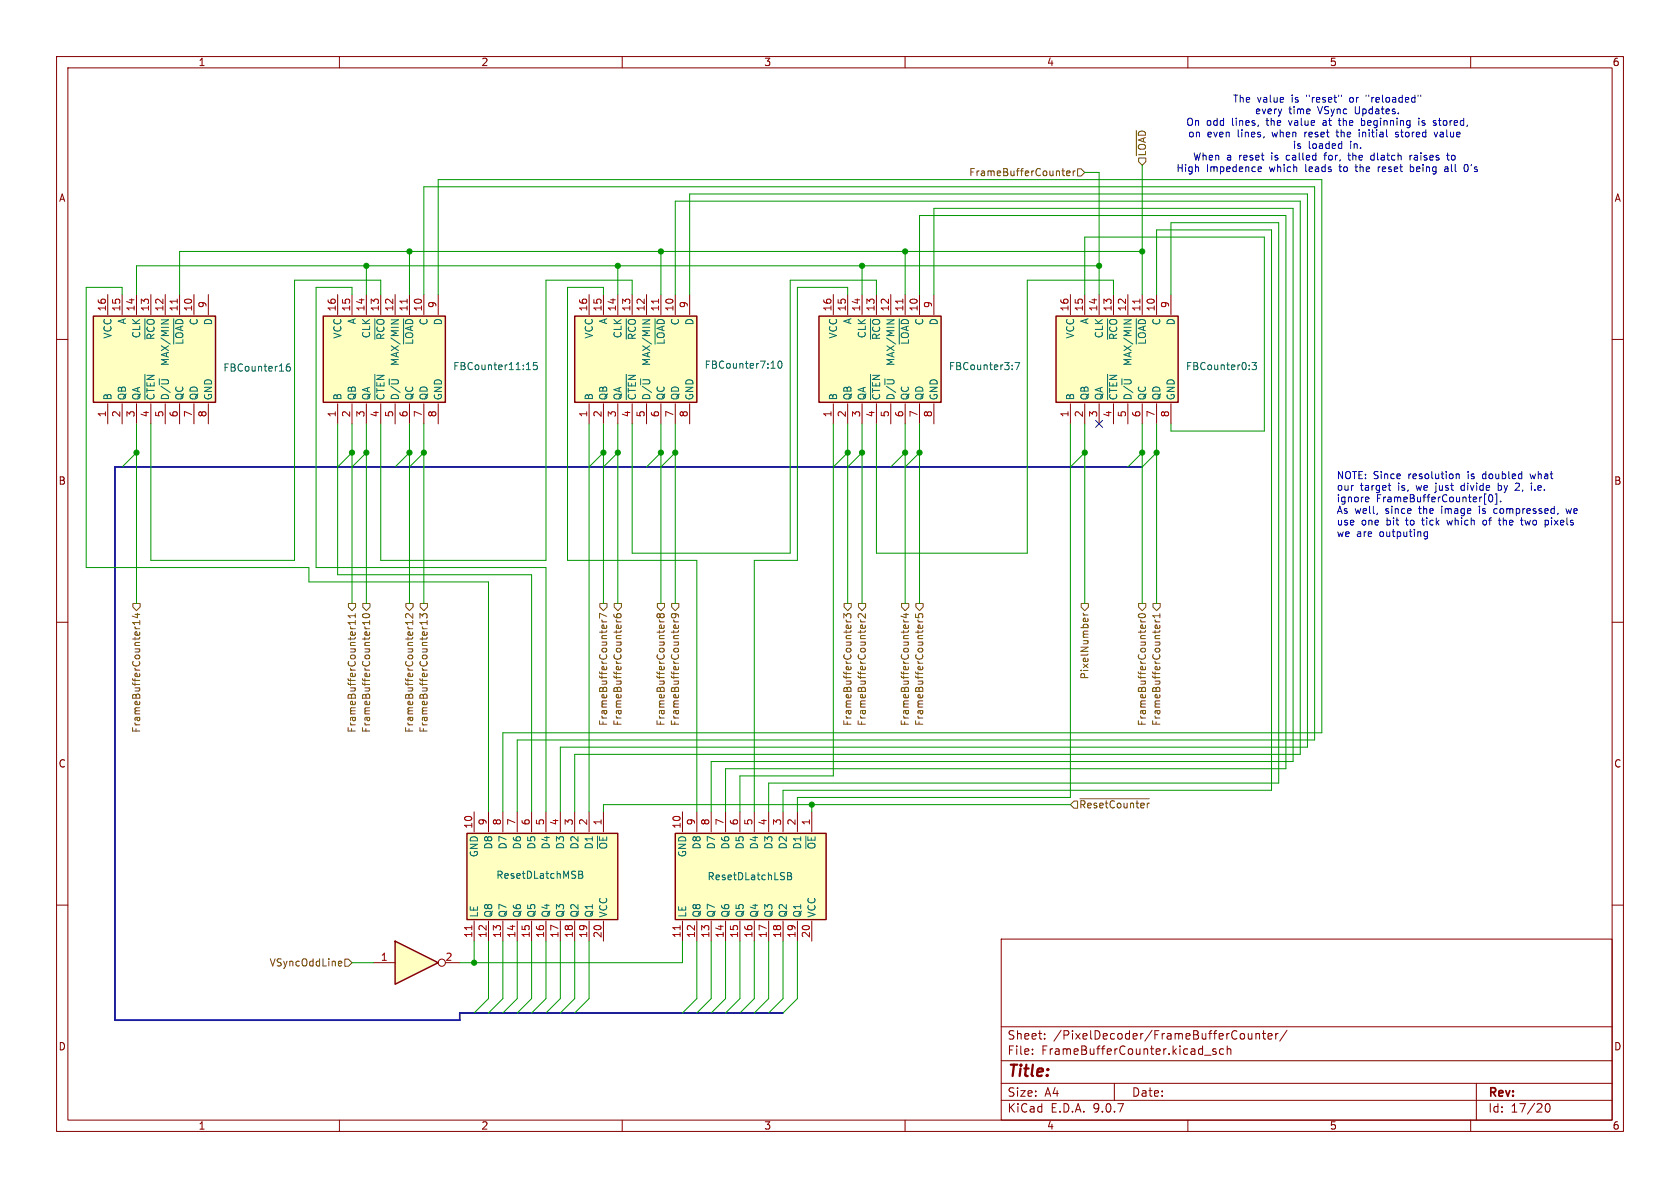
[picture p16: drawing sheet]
<svg xmlns="http://www.w3.org/2000/svg" width="297mm" height="210mm" viewBox="0 0 297 210" stroke-linecap="round" stroke-linejoin="round" font-family="sans-serif">
<defs><g id="words">
<text font-size="2.8" fill="#840000" x="178" y="190.9">Title:</text>
<g font-size="2.1" fill="#840000">
<text x="178" y="184">Sheet:</text>
<text x="186.2" y="184">/PixelDecoder/FrameBufferCounter/</text>
<text x="178" y="186.7">File:</text>
<text x="184.1" y="186.7">FrameBufferCounter.kicad_sch</text>
<text x="178" y="196.9">KiCad</text>
<text x="178" y="194.1">Size:</text>
<text x="184.7" y="194.1">A4</text>
<text x="185.7" y="196.9">E.D.A.</text>
<text x="193.3" y="196.9">9.0.7</text>
<text x="200" y="194.1">Date:</text>
<text x="263" y="194.3">Rev:</text>
<text x="263" y="196.9">Id:</text>
<text x="267.1" y="196.9">17/20</text>
</g>
<g font-size="1.8" fill="#840000">
<text x="35" y="11.9">1</text>
<text x="85" y="11.9">2</text>
<text x="135" y="11.9">3</text>
<text x="185" y="11.9">4</text>
<text x="235" y="11.9">5</text>
<text x="285" y="11.9">6</text>
<text x="10.3" y="35.9">A</text>
<text x="285.3" y="35.9">A</text>
<text x="10.3" y="85.9">B</text>
<text x="285.3" y="85.9">B</text>
<text x="10.3" y="135.9">C</text>
<text x="285.3" y="135.9">C</text>
<text x="10.3" y="185.9">D</text>
<text x="285.3" y="185.9">D</text>
<text x="35" y="199.9">1</text>
<text x="85" y="199.9">2</text>
<text x="135" y="199.9">3</text>
<text x="185" y="199.9">4</text>
<text x="235" y="199.9">5</text>
<text x="285" y="199.9">6</text>
</g>
<g font-size="1.8" fill="#0000c2">
<text x="209.6" y="22.4">On</text>
<text x="213.3" y="22.4">odd</text>
<text x="217.9" y="18.4">The</text>
<text x="217.9" y="22.4">lines,</text>
<text x="221.8" y="20.4">every</text>
<text x="222.2" y="18.4">value</text>
<text x="224.2" y="22.4">the</text>
<text x="227.8" y="20.4">time</text>
<text x="228.3" y="22.4">value</text>
<text x="228.4" y="18.4">is</text>
<text x="231.2" y="18.4">&quot;reset&quot;</text>
<text x="233.1" y="20.4">VSync</text>
<text x="234.5" y="22.4">at</text>
<text x="237.6" y="22.4">the</text>
<text x="239.1" y="18.4">or</text>
<text x="239.8" y="20.4">Updates.</text>
<text x="241.7" y="22.4">beginning</text>
<text x="242.2" y="18.4">&quot;reloaded&quot;</text>
<text x="252.1" y="22.4">is</text>
<text x="254.9" y="22.4">stored,</text>
<text x="210" y="24.5">on</text>
<text x="210.8" y="28.6">When</text>
<text x="213.4" y="24.5">even</text>
<text x="216.8" y="28.6">a</text>
<text x="218.9" y="24.5">lines,</text>
<text x="219.2" y="28.6">reset</text>
<text x="225" y="28.6">is</text>
<text x="225.2" y="24.5">when</text>
<text x="227.8" y="28.6">called</text>
<text x="228.5" y="26.5">is</text>
<text x="231.1" y="24.5">reset</text>
<text x="231.3" y="26.5">loaded</text>
<text x="234.8" y="28.6">for,</text>
<text x="237" y="24.5">the</text>
<text x="238.8" y="26.5">in.</text>
<text x="239.3" y="28.6">the</text>
<text x="241.1" y="24.5">initial</text>
<text x="243.4" y="28.6">dlatch</text>
<text x="247.8" y="24.5">stored</text>
<text x="250.5" y="28.6">raises</text>
<text x="254.9" y="24.5">value</text>
<text x="257.3" y="28.6">to</text>
<text x="207.9" y="30.6">High</text>
<text x="213.3" y="30.6">Impedence</text>
<text x="224.5" y="30.6">which</text>
<text x="231" y="30.6">leads</text>
<text x="237.3" y="30.6">to</text>
<text x="240.3" y="30.6">the</text>
<text x="244.5" y="30.6">reset</text>
<text x="250.3" y="30.6">being</text>
<text x="256.7" y="30.6">all</text>
<text x="260.3" y="30.6">0's</text>
<text x="236.2" y="84.9">NOTE: Since</text>
<text x="236.2" y="87">our</text>
<text x="236.2" y="89">ignore</text>
<text x="240.5" y="87">target</text>
<text x="243.3" y="89">FrameBufferCounter[0].</text>
<text x="247.3" y="87">is,</text>
<text x="249.1" y="84.9">resolution</text>
<text x="250.7" y="87">we</text>
<text x="254.3" y="87">just</text>
<text x="258.9" y="87">divide</text>
<text x="259.7" y="84.9">is</text>
<text x="262.6" y="84.9">doubled</text>
<text x="265.7" y="87">by</text>
<text x="269" y="87">2,</text>
<text x="271.2" y="84.9">what</text>
<text x="272" y="87">i.e.</text>
<text x="236.2" y="91">As well,</text>
<text x="236.2" y="93.1">use</text>
<text x="236.2" y="95.1">we</text>
<text x="239.8" y="95.1">are</text>
<text x="240.7" y="93.1">one</text>
<text x="244" y="95.1">outputing</text>
<text x="245" y="91">since</text>
<text x="245.2" y="93.1">bit</text>
<text x="248.9" y="93.1">to</text>
<text x="251.2" y="91">the</text>
<text x="251.9" y="93.1">tick</text>
<text x="255.3" y="91">image</text>
<text x="256.5" y="93.1">which</text>
<text x="262.2" y="91">is</text>
<text x="263" y="93.1">of</text>
<text x="265" y="91">compressed,</text>
<text x="266.1" y="93.1">the</text>
<text x="270.2" y="93.1">two</text>
<text x="274.6" y="93.1">pixels</text>
<text x="278" y="91">we</text>
</g>
<g font-size="1.8" fill="#725600">
<text x="202.8" y="27.7" transform="rotate(-90 202.8 27.7)">~{LOAD}</text>
<text x="171.2" y="31.3">FrameBufferCounter</text>
<text x="192.6" y="120.2" transform="rotate(-90 192.6 120.2)">PixelNumber</text>
<text x="25" y="129.6" transform="rotate(-90 25 129.6)">FrameBufferCounter14</text>
<text x="63.1" y="129.6" transform="rotate(-90 63.1 129.6)">FrameBufferCounter11</text>
<text x="65.6" y="129.6" transform="rotate(-90 65.6 129.6)">FrameBufferCounter10</text>
<text x="73.3" y="129.6" transform="rotate(-90 73.3 129.6)">FrameBufferCounter12</text>
<text x="75.8" y="129.6" transform="rotate(-90 75.8 129.6)">FrameBufferCounter13</text>
<text x="107.5" y="128.4" transform="rotate(-90 107.5 128.4)">FrameBufferCounter7</text>
<text x="110.1" y="128.4" transform="rotate(-90 110.1 128.4)">FrameBufferCounter6</text>
<text x="117.7" y="128.4" transform="rotate(-90 117.7 128.4)">FrameBufferCounter8</text>
<text x="120.2" y="128.4" transform="rotate(-90 120.2 128.4)">FrameBufferCounter9</text>
<text x="150.7" y="128.4" transform="rotate(-90 150.7 128.4)">FrameBufferCounter3</text>
<text x="153.3" y="128.4" transform="rotate(-90 153.3 128.4)">FrameBufferCounter2</text>
<text x="160.9" y="128.4" transform="rotate(-90 160.9 128.4)">FrameBufferCounter4</text>
<text x="163.4" y="128.4" transform="rotate(-90 163.4 128.4)">FrameBufferCounter5</text>
<text x="202.8" y="128.4" transform="rotate(-90 202.8 128.4)">FrameBufferCounter0</text>
<text x="205.3" y="128.4" transform="rotate(-90 205.3 128.4)">FrameBufferCounter1</text>
<text x="190.7" y="143.1">~{ResetCounter}</text>
<text x="47.6" y="171">VSyncOddLine</text>
</g>
<g font-size="1.8" fill="#a90000">
<text x="18.8" y="55.2" transform="rotate(-90 18.8 55.2)">16</text>
<text x="21.3" y="55.2" transform="rotate(-90 21.3 55.2)">15</text>
<text x="23.9" y="55.2" transform="rotate(-90 23.9 55.2)">14</text>
<text x="26.4" y="55.2" transform="rotate(-90 26.4 55.2)">13</text>
<text x="29" y="55.2" transform="rotate(-90 29 55.2)">12</text>
<text x="31.5" y="55.2" transform="rotate(-90 31.5 55.2)">11</text>
<text x="34" y="55.2" transform="rotate(-90 34 55.2)">10</text>
<text x="36.6" y="54.6" transform="rotate(-90 36.6 54.6)">9</text>
<text x="59.4" y="55.2" transform="rotate(-90 59.4 55.2)">16</text>
<text x="62" y="55.2" transform="rotate(-90 62 55.2)">15</text>
<text x="64.5" y="55.2" transform="rotate(-90 64.5 55.2)">14</text>
<text x="67.1" y="55.2" transform="rotate(-90 67.1 55.2)">13</text>
<text x="69.6" y="55.2" transform="rotate(-90 69.6 55.2)">12</text>
<text x="72.1" y="55.2" transform="rotate(-90 72.1 55.2)">11</text>
<text x="74.7" y="55.2" transform="rotate(-90 74.7 55.2)">10</text>
<text x="77.2" y="54.6" transform="rotate(-90 77.2 54.6)">9</text>
<text x="103.9" y="55.2" transform="rotate(-90 103.9 55.2)">16</text>
<text x="106.4" y="55.2" transform="rotate(-90 106.4 55.2)">15</text>
<text x="109" y="55.2" transform="rotate(-90 109 55.2)">14</text>
<text x="111.5" y="55.2" transform="rotate(-90 111.5 55.2)">13</text>
<text x="114" y="55.2" transform="rotate(-90 114 55.2)">12</text>
<text x="116.6" y="55.2" transform="rotate(-90 116.6 55.2)">11</text>
<text x="119.1" y="55.2" transform="rotate(-90 119.1 55.2)">10</text>
<text x="121.7" y="54.6" transform="rotate(-90 121.7 54.6)">9</text>
<text x="147.1" y="55.2" transform="rotate(-90 147.1 55.2)">16</text>
<text x="149.6" y="55.2" transform="rotate(-90 149.6 55.2)">15</text>
<text x="152.1" y="55.2" transform="rotate(-90 152.1 55.2)">14</text>
<text x="154.7" y="55.2" transform="rotate(-90 154.7 55.2)">13</text>
<text x="157.2" y="55.2" transform="rotate(-90 157.2 55.2)">12</text>
<text x="159.8" y="55.2" transform="rotate(-90 159.8 55.2)">11</text>
<text x="162.3" y="55.2" transform="rotate(-90 162.3 55.2)">10</text>
<text x="164.8" y="54.6" transform="rotate(-90 164.8 54.6)">9</text>
<text x="189" y="55.2" transform="rotate(-90 189 55.2)">16</text>
<text x="191.5" y="55.2" transform="rotate(-90 191.5 55.2)">15</text>
<text x="194.1" y="55.2" transform="rotate(-90 194.1 55.2)">14</text>
<text x="196.6" y="55.2" transform="rotate(-90 196.6 55.2)">13</text>
<text x="199.1" y="55.2" transform="rotate(-90 199.1 55.2)">12</text>
<text x="201.7" y="55.2" transform="rotate(-90 201.7 55.2)">11</text>
<text x="204.2" y="55.2" transform="rotate(-90 204.2 55.2)">10</text>
<text x="206.8" y="54.6" transform="rotate(-90 206.8 54.6)">9</text>
<text x="18.8" y="73.9" transform="rotate(-90 18.8 73.9)">1</text>
<text x="21.3" y="73.9" transform="rotate(-90 21.3 73.9)">2</text>
<text x="23.9" y="73.9" transform="rotate(-90 23.9 73.9)">3</text>
<text x="26.4" y="73.9" transform="rotate(-90 26.4 73.9)">4</text>
<text x="29" y="73.9" transform="rotate(-90 29 73.9)">5</text>
<text x="31.5" y="73.9" transform="rotate(-90 31.5 73.9)">6</text>
<text x="34" y="73.9" transform="rotate(-90 34 73.9)">7</text>
<text x="36.6" y="73.9" transform="rotate(-90 36.6 73.9)">8</text>
<text x="59.4" y="73.9" transform="rotate(-90 59.4 73.9)">1</text>
<text x="62" y="73.9" transform="rotate(-90 62 73.9)">2</text>
<text x="64.5" y="73.9" transform="rotate(-90 64.5 73.9)">3</text>
<text x="67.1" y="73.9" transform="rotate(-90 67.1 73.9)">4</text>
<text x="69.6" y="73.9" transform="rotate(-90 69.6 73.9)">5</text>
<text x="72.1" y="73.9" transform="rotate(-90 72.1 73.9)">6</text>
<text x="74.7" y="73.9" transform="rotate(-90 74.7 73.9)">7</text>
<text x="77.2" y="73.9" transform="rotate(-90 77.2 73.9)">8</text>
<text x="103.9" y="73.9" transform="rotate(-90 103.9 73.9)">1</text>
<text x="106.4" y="73.9" transform="rotate(-90 106.4 73.9)">2</text>
<text x="109" y="73.9" transform="rotate(-90 109 73.9)">3</text>
<text x="111.5" y="73.9" transform="rotate(-90 111.5 73.9)">4</text>
<text x="114" y="73.9" transform="rotate(-90 114 73.9)">5</text>
<text x="116.6" y="73.9" transform="rotate(-90 116.6 73.9)">6</text>
<text x="119.1" y="73.9" transform="rotate(-90 119.1 73.9)">7</text>
<text x="121.7" y="73.9" transform="rotate(-90 121.7 73.9)">8</text>
<text x="147.1" y="73.9" transform="rotate(-90 147.1 73.9)">1</text>
<text x="149.6" y="73.9" transform="rotate(-90 149.6 73.9)">2</text>
<text x="152.1" y="73.9" transform="rotate(-90 152.1 73.9)">3</text>
<text x="154.7" y="73.9" transform="rotate(-90 154.7 73.9)">4</text>
<text x="157.2" y="73.9" transform="rotate(-90 157.2 73.9)">5</text>
<text x="159.8" y="73.9" transform="rotate(-90 159.8 73.9)">6</text>
<text x="162.3" y="73.9" transform="rotate(-90 162.3 73.9)">7</text>
<text x="164.8" y="73.9" transform="rotate(-90 164.8 73.9)">8</text>
<text x="189" y="73.9" transform="rotate(-90 189 73.9)">1</text>
<text x="191.5" y="73.9" transform="rotate(-90 191.5 73.9)">2</text>
<text x="194.1" y="73.9" transform="rotate(-90 194.1 73.9)">3</text>
<text x="196.6" y="73.9" transform="rotate(-90 196.6 73.9)">4</text>
<text x="199.1" y="73.9" transform="rotate(-90 199.1 73.9)">5</text>
<text x="201.7" y="73.9" transform="rotate(-90 201.7 73.9)">6</text>
<text x="204.2" y="73.9" transform="rotate(-90 204.2 73.9)">7</text>
<text x="206.8" y="73.9" transform="rotate(-90 206.8 73.9)">8</text>
<text x="83.6" y="146.6" transform="rotate(-90 83.6 146.6)">10</text>
<text x="86.1" y="146" transform="rotate(-90 86.1 146)">9</text>
<text x="88.6" y="146" transform="rotate(-90 88.6 146)">8</text>
<text x="91.2" y="146" transform="rotate(-90 91.2 146)">7</text>
<text x="93.7" y="146" transform="rotate(-90 93.7 146)">6</text>
<text x="96.3" y="146" transform="rotate(-90 96.3 146)">5</text>
<text x="98.8" y="146" transform="rotate(-90 98.8 146)">4</text>
<text x="101.3" y="146" transform="rotate(-90 101.3 146)">3</text>
<text x="103.9" y="146" transform="rotate(-90 103.9 146)">2</text>
<text x="106.4" y="146" transform="rotate(-90 106.4 146)">1</text>
<text x="120.4" y="146.6" transform="rotate(-90 120.4 146.6)">10</text>
<text x="122.9" y="146" transform="rotate(-90 122.9 146)">9</text>
<text x="125.5" y="146" transform="rotate(-90 125.5 146)">8</text>
<text x="128" y="146" transform="rotate(-90 128 146)">7</text>
<text x="130.6" y="146" transform="rotate(-90 130.6 146)">6</text>
<text x="133.1" y="146" transform="rotate(-90 133.1 146)">5</text>
<text x="135.6" y="146" transform="rotate(-90 135.6 146)">4</text>
<text x="138.2" y="146" transform="rotate(-90 138.2 146)">3</text>
<text x="140.7" y="146" transform="rotate(-90 140.7 146)">2</text>
<text x="143.3" y="146" transform="rotate(-90 143.3 146)">1</text>
<text x="83.6" y="165.9" transform="rotate(-90 83.6 165.9)">11</text>
<text x="86.1" y="165.9" transform="rotate(-90 86.1 165.9)">12</text>
<text x="88.6" y="165.9" transform="rotate(-90 88.6 165.9)">13</text>
<text x="91.2" y="165.9" transform="rotate(-90 91.2 165.9)">14</text>
<text x="93.7" y="165.9" transform="rotate(-90 93.7 165.9)">15</text>
<text x="96.3" y="165.9" transform="rotate(-90 96.3 165.9)">16</text>
<text x="98.8" y="165.9" transform="rotate(-90 98.8 165.9)">17</text>
<text x="101.3" y="165.9" transform="rotate(-90 101.3 165.9)">18</text>
<text x="103.9" y="165.9" transform="rotate(-90 103.9 165.9)">19</text>
<text x="106.4" y="165.9" transform="rotate(-90 106.4 165.9)">20</text>
<text x="120.4" y="165.9" transform="rotate(-90 120.4 165.9)">11</text>
<text x="122.9" y="165.9" transform="rotate(-90 122.9 165.9)">12</text>
<text x="125.5" y="165.9" transform="rotate(-90 125.5 165.9)">13</text>
<text x="128" y="165.9" transform="rotate(-90 128 165.9)">14</text>
<text x="130.6" y="165.9" transform="rotate(-90 130.6 165.9)">15</text>
<text x="133.1" y="165.9" transform="rotate(-90 133.1 165.9)">16</text>
<text x="135.6" y="165.9" transform="rotate(-90 135.6 165.9)">17</text>
<text x="138.2" y="165.9" transform="rotate(-90 138.2 165.9)">18</text>
<text x="140.7" y="165.9" transform="rotate(-90 140.7 165.9)">19</text>
<text x="143.3" y="165.9" transform="rotate(-90 143.3 165.9)">20</text>
<text x="67.2" y="169.9">1</text>
<text x="78.7" y="169.9">2</text>
</g>
<g font-size="1.8" fill="#006464">
<text x="19.9" y="60" transform="rotate(-90 19.9 60)">VCC</text>
<text x="22.5" y="57.4" transform="rotate(-90 22.5 57.4)">A</text>
<text x="25" y="59.9" transform="rotate(-90 25 59.9)">CLK</text>
<text x="35.2" y="57.6" transform="rotate(-90 35.2 57.6)">C</text>
<text x="37.7" y="57.6" transform="rotate(-90 37.7 57.6)">D</text>
<text x="60.6" y="60" transform="rotate(-90 60.6 60)">VCC</text>
<text x="63.1" y="57.4" transform="rotate(-90 63.1 57.4)">A</text>
<text x="65.6" y="59.9" transform="rotate(-90 65.6 59.9)">CLK</text>
<text x="75.8" y="57.6" transform="rotate(-90 75.8 57.6)">C</text>
<text x="78.3" y="57.6" transform="rotate(-90 78.3 57.6)">D</text>
<text x="105" y="60" transform="rotate(-90 105 60)">VCC</text>
<text x="107.5" y="57.4" transform="rotate(-90 107.5 57.4)">A</text>
<text x="110.1" y="59.9" transform="rotate(-90 110.1 59.9)">CLK</text>
<text x="120.2" y="57.6" transform="rotate(-90 120.2 57.6)">C</text>
<text x="122.8" y="57.6" transform="rotate(-90 122.8 57.6)">D</text>
<text x="148.2" y="60" transform="rotate(-90 148.2 60)">VCC</text>
<text x="150.7" y="57.4" transform="rotate(-90 150.7 57.4)">A</text>
<text x="153.3" y="59.9" transform="rotate(-90 153.3 59.9)">CLK</text>
<text x="163.4" y="57.6" transform="rotate(-90 163.4 57.6)">C</text>
<text x="166" y="57.6" transform="rotate(-90 166 57.6)">D</text>
<text x="190.1" y="60" transform="rotate(-90 190.1 60)">VCC</text>
<text x="192.6" y="57.4" transform="rotate(-90 192.6 57.4)">A</text>
<text x="195.2" y="59.9" transform="rotate(-90 195.2 59.9)">CLK</text>
<text x="205.3" y="57.6" transform="rotate(-90 205.3 57.6)">C</text>
<text x="207.9" y="57.6" transform="rotate(-90 207.9 57.6)">D</text>
<text x="27.5" y="60.2" transform="rotate(-90 27.5 60.2)">~{RCO}</text>
<text x="32.6" y="61.1" transform="rotate(-90 32.6 61.1)">~{LOAD}</text>
<text x="39.4" y="65.9">FBCounter16</text>
<text x="68.2" y="60.2" transform="rotate(-90 68.2 60.2)">~{RCO}</text>
<text x="73.3" y="61.1" transform="rotate(-90 73.3 61.1)">~{LOAD}</text>
<text x="80" y="65.6">FBCounter11:15</text>
<text x="112.6" y="60.2" transform="rotate(-90 112.6 60.2)">~{RCO}</text>
<text x="117.7" y="61.1" transform="rotate(-90 117.7 61.1)">~{LOAD}</text>
<text x="124.5" y="65.4">FBCounter7:10</text>
<text x="155.8" y="60.2" transform="rotate(-90 155.8 60.2)">~{RCO}</text>
<text x="160.9" y="61.1" transform="rotate(-90 160.9 61.1)">~{LOAD}</text>
<text x="167.6" y="65.6">FBCounter3:7</text>
<text x="197.7" y="60.2" transform="rotate(-90 197.7 60.2)">~{RCO}</text>
<text x="202.8" y="61.1" transform="rotate(-90 202.8 61.1)">~{LOAD}</text>
<text x="209.6" y="65.6">FBCounter0:3</text>
<text x="19.9" y="70.9" transform="rotate(-90 19.9 70.9)">B</text>
<text x="22.5" y="70.9" transform="rotate(-90 22.5 70.9)">QB</text>
<text x="25" y="70.9" transform="rotate(-90 25 70.9)">QA</text>
<text x="27.5" y="70.9" transform="rotate(-90 27.5 70.9)">~{CTEN}</text>
<text x="30.1" y="70.9" transform="rotate(-90 30.1 70.9)">D/~{U} MAX/MIN</text>
<text x="32.6" y="70.9" transform="rotate(-90 32.6 70.9)">QC</text>
<text x="35.2" y="70.9" transform="rotate(-90 35.2 70.9)">QD</text>
<text x="37.7" y="70.9" transform="rotate(-90 37.7 70.9)">GND</text>
<text x="60.6" y="70.9" transform="rotate(-90 60.6 70.9)">B</text>
<text x="63.1" y="70.9" transform="rotate(-90 63.1 70.9)">QB</text>
<text x="65.6" y="70.9" transform="rotate(-90 65.6 70.9)">QA</text>
<text x="68.2" y="70.9" transform="rotate(-90 68.2 70.9)">~{CTEN}</text>
<text x="70.7" y="70.9" transform="rotate(-90 70.7 70.9)">D/~{U} MAX/MIN</text>
<text x="73.3" y="70.9" transform="rotate(-90 73.3 70.9)">QC</text>
<text x="75.8" y="70.9" transform="rotate(-90 75.8 70.9)">QD</text>
<text x="78.3" y="70.9" transform="rotate(-90 78.3 70.9)">GND</text>
<text x="105" y="70.9" transform="rotate(-90 105 70.9)">B</text>
<text x="107.5" y="70.9" transform="rotate(-90 107.5 70.9)">QB</text>
<text x="110.1" y="70.9" transform="rotate(-90 110.1 70.9)">QA</text>
<text x="112.6" y="70.9" transform="rotate(-90 112.6 70.9)">~{CTEN}</text>
<text x="115.2" y="70.9" transform="rotate(-90 115.2 70.9)">D/~{U} MAX/MIN</text>
<text x="117.7" y="70.9" transform="rotate(-90 117.7 70.9)">QC</text>
<text x="120.2" y="70.9" transform="rotate(-90 120.2 70.9)">QD</text>
<text x="122.8" y="70.9" transform="rotate(-90 122.8 70.9)">GND</text>
<text x="148.2" y="70.9" transform="rotate(-90 148.2 70.9)">B</text>
<text x="150.7" y="70.9" transform="rotate(-90 150.7 70.9)">QB</text>
<text x="153.3" y="70.9" transform="rotate(-90 153.3 70.9)">QA</text>
<text x="155.8" y="70.9" transform="rotate(-90 155.8 70.9)">~{CTEN}</text>
<text x="158.3" y="70.9" transform="rotate(-90 158.3 70.9)">D/~{U} MAX/MIN</text>
<text x="160.9" y="70.9" transform="rotate(-90 160.9 70.9)">QC</text>
<text x="163.4" y="70.9" transform="rotate(-90 163.4 70.9)">QD</text>
<text x="166" y="70.9" transform="rotate(-90 166 70.9)">GND</text>
<text x="190.1" y="70.9" transform="rotate(-90 190.1 70.9)">B</text>
<text x="192.6" y="70.9" transform="rotate(-90 192.6 70.9)">QB</text>
<text x="195.2" y="70.9" transform="rotate(-90 195.2 70.9)">QA</text>
<text x="197.7" y="70.9" transform="rotate(-90 197.7 70.9)">~{CTEN}</text>
<text x="200.3" y="70.9" transform="rotate(-90 200.3 70.9)">D/~{U} MAX/MIN</text>
<text x="202.8" y="70.9" transform="rotate(-90 202.8 70.9)">QC</text>
<text x="205.3" y="70.9" transform="rotate(-90 205.3 70.9)">QD</text>
<text x="207.9" y="70.9" transform="rotate(-90 207.9 70.9)">GND</text>
<text x="84.7" y="151.6" transform="rotate(-90 84.7 151.6)">GND</text>
<text x="87.2" y="150.3" transform="rotate(-90 87.2 150.3)">D8</text>
<text x="87.6" y="155.5">ResetDLatchMSB</text>
<text x="89.8" y="150.3" transform="rotate(-90 89.8 150.3)">D7</text>
<text x="92.3" y="150.3" transform="rotate(-90 92.3 150.3)">D6</text>
<text x="94.8" y="150.3" transform="rotate(-90 94.8 150.3)">D5</text>
<text x="97.4" y="150.3" transform="rotate(-90 97.4 150.3)">D4</text>
<text x="99.9" y="150.3" transform="rotate(-90 99.9 150.3)">D3</text>
<text x="102.5" y="150.3" transform="rotate(-90 102.5 150.3)">D2</text>
<text x="105" y="150.3" transform="rotate(-90 105 150.3)">D1</text>
<text x="107.5" y="150.3" transform="rotate(-90 107.5 150.3)">~{OE}</text>
<text x="121.5" y="151.6" transform="rotate(-90 121.5 151.6)">GND</text>
<text x="124.1" y="150.3" transform="rotate(-90 124.1 150.3)">D8</text>
<text x="125" y="155.8">ResetDLatchLSB</text>
<text x="126.6" y="150.3" transform="rotate(-90 126.6 150.3)">D7</text>
<text x="129.1" y="150.3" transform="rotate(-90 129.1 150.3)">D6</text>
<text x="131.7" y="150.3" transform="rotate(-90 131.7 150.3)">D5</text>
<text x="134.2" y="150.3" transform="rotate(-90 134.2 150.3)">D4</text>
<text x="136.8" y="150.3" transform="rotate(-90 136.8 150.3)">D3</text>
<text x="139.3" y="150.3" transform="rotate(-90 139.3 150.3)">D2</text>
<text x="141.8" y="150.3" transform="rotate(-90 141.8 150.3)">D1</text>
<text x="144.4" y="150.3" transform="rotate(-90 144.4 150.3)">~{OE}</text>
<text x="84.7" y="162.3" transform="rotate(-90 84.7 162.3)">LE</text>
<text x="87.2" y="162.3" transform="rotate(-90 87.2 162.3)">Q8</text>
<text x="89.8" y="162.3" transform="rotate(-90 89.8 162.3)">Q7</text>
<text x="92.3" y="162.3" transform="rotate(-90 92.3 162.3)">Q6</text>
<text x="94.8" y="162.3" transform="rotate(-90 94.8 162.3)">Q5</text>
<text x="97.4" y="162.3" transform="rotate(-90 97.4 162.3)">Q4</text>
<text x="99.9" y="162.3" transform="rotate(-90 99.9 162.3)">Q3</text>
<text x="102.5" y="162.3" transform="rotate(-90 102.5 162.3)">Q2</text>
<text x="105" y="162.3" transform="rotate(-90 105 162.3)">Q1</text>
<text x="107.5" y="162.3" transform="rotate(-90 107.5 162.3)">VCC</text>
<text x="121.5" y="162.3" transform="rotate(-90 121.5 162.3)">LE</text>
<text x="124.1" y="162.3" transform="rotate(-90 124.1 162.3)">Q8</text>
<text x="126.6" y="162.3" transform="rotate(-90 126.6 162.3)">Q7</text>
<text x="129.1" y="162.3" transform="rotate(-90 129.1 162.3)">Q6</text>
<text x="131.7" y="162.3" transform="rotate(-90 131.7 162.3)">Q5</text>
<text x="134.2" y="162.3" transform="rotate(-90 134.2 162.3)">Q4</text>
<text x="136.8" y="162.3" transform="rotate(-90 136.8 162.3)">Q3</text>
<text x="139.3" y="162.3" transform="rotate(-90 139.3 162.3)">Q2</text>
<text x="141.8" y="162.3" transform="rotate(-90 141.8 162.3)">Q1</text>
<text x="144.4" y="162.3" transform="rotate(-90 144.4 162.3)">VCC</text>
</g>
</g></defs>
<g fill="none" stroke="#840000" stroke-width=".18">
<path d="M10 10h277v190h-277zM12 12h273v186h-273zM60 10v2M110 10v2M160 10v2M210 10v2M260 10v2M10 60h2M285 60h2M10 110h2M285 110h2M10 160h2"/>
<path d="M177 166h108v32h-108zM285 160h2M60 198v2M110 198v2M160 198v2M177 194.5h108M177 191.5h108M177 187.5h108M177 181.5h108M182.5 186.3v.1M182.5 185.5v.1M184.7 183.6v.1"/>
<path d="M184.7 182.8v.1M197 191.5v3M210 198v2M213 186.5h1.1M215 185.5l-.4-.1-.2 .2 .1 .2 .5 .2v.3h-.6M216.3 185.5l-.4-.1-.3 .3v.4l.1 .2h.6M217 185.5l.2-.1 .3 .1 .1 .9M217 184.9v1.5M220.7 182.7v.9l.4 .1 .2-.1M221.3 182.7v1M222 182.8l.2-.1 .4 .1 .1 .9M222 182.7v1"/>
<path d="M223.2 182.7h.5M223.4 182.2v1.3l.3 .2M224.2 183.2l.7-.1-.1-.3-.4-.1-.2 .2v.7h.6M225.5 182.7v1M226 182.7l-.3 .1-.2 .2M227.5 182.1l-1.3 2M260 198v2M261 191.5v6.5M273.3 195.2l.2-.1a.81 .81 0 0 1 .6 .6 .81 .81 0 0 1-.3 .8l-.1 .1a.81 .81 0 0 1-.4-1.4z"/>
</g>
<path d="M57.1 55.9h21.6v15.2h-21.6z" fill="#ffffc2"/>
<path d="M57.1 55.9h21.6v15.2h-21.6z" fill="none" stroke="#840000" stroke-width=".25"/>
<g fill="none" stroke="#840000" stroke-width=".18">
<path d="M59.7 52.1v3.5M62.2 52.1v3.5M64.8 52.1v3.5M67.3 52.1v3.5M69.8 52.1v3.5M72.4 52.1v3.5M74.9 52.1v3.5M77.5 52.1v3.5M59.7 71.4v3.5M62.2 71.4v3.5M64.8 71.4v3.5M67.3 71.4v3.5"/>
<path d="M69.8 71.4v3.5M72.4 71.4v3.5M74.9 71.4v3.5M77.5 71.4v3.5"/>
</g>
<path d="M66.3 56.4v3.6M69.2 56.5h1.2l-1.2 .8M71.3 56.4v4.4M66.3 66.2v4.4M93.1 65.3h.7M94.9 64.1h-.6v.6l.2-.1h.4l.1 .2-.1 .4-.1 .1-.5-.1" fill="none" stroke="#006464" stroke-width=".18"/>
<path d="M72 52.9v.7" fill="none" stroke="#a90000" stroke-width=".18"/>
<path d="M16.5 55.9h21.6v15.2h-21.6z" fill="#ffffc2"/>
<path d="M16.5 55.9h21.6v15.2h-21.6z" fill="none" stroke="#840000" stroke-width=".25"/>
<g fill="none" stroke="#840000" stroke-width=".18">
<path d="M19 52.1v3.5M21.6 52.1v3.5M24.1 52.1v3.5M26.7 52.1v3.5M29.2 52.1v3.5M31.7 52.1v3.5M34.3 52.1v3.5M36.8 52.1v3.5M19 71.4v3.5M21.6 71.4v3.5M24.1 71.4v3.5M26.7 71.4v3.5"/>
<path d="M29.2 71.4v3.5M31.7 71.4v3.5M34.3 71.4v3.5M36.8 71.4v3.5"/>
</g>
<path d="M25.6 56.4v3.6M28.5 56.5h1.3l-1.3 .8M30.7 56.4v4.4M25.6 66.2v4.4M51.2 64.3l-.3 .1a.86 .86 0 0 0 0 1.2l.4-.1v-.4l-.2-.3h-.2l-.3 .3" fill="none" stroke="#006464" stroke-width=".18"/>
<path d="M31.3 52.9v.7" fill="none" stroke="#a90000" stroke-width=".18"/>
<path d="M82.5 147.3h26.7v15.3h-26.7z" fill="#ffffc2"/>
<path d="M82.5 147.3h26.7v15.3h-26.7z" fill="none" stroke="#840000" stroke-width=".25"/>
<g fill="none" stroke="#840000" stroke-width=".18">
<path d="M83.8 143.5v3.6M86.4 143.5v3.6M88.9 143.5v3.6M91.4 143.5v3.6M94 143.5v3.6M96.5 143.5v3.6M99.1 143.5v3.6M101.6 143.5v3.6M104.1 143.5v3.6M106.7 143.5v3.6M83.8 162.8v3.6M86.4 162.8v3.6"/>
<path d="M88.9 162.8v3.6M91.4 162.8v3.6M94 162.8v3.6M96.5 162.8v3.6M99.1 162.8v3.6M101.6 162.8v3.6M104.1 162.8v3.6M106.7 162.8v3.6"/>
</g>
<path d="M83.4 163.6v.8" fill="none" stroke="#a90000" stroke-width=".18"/>
<path d="M102.3 154h.4l.3 .2-.3 .4 .3 .1v.3l-.2 .3h-.5zM102.3 154.6h.4" fill="none" stroke="#006464" stroke-width=".18"/>
<path d="M69.8 166.4l7.7 3.8-7.7 3.8z" fill="#ffffc2"/>
<path d="M69.8 166.4l7.7 3.8-7.7 3.8z" fill="none" stroke="#840000" stroke-width=".25"/>
<g fill="none" stroke="#840000" stroke-width=".18">
<path d="M66 170.2h3.8M78.7 170.2h2.6"/>
<circle cx="78.1" cy="170.2" r=".63"/>
</g>
<path d="M186.7 55.9h21.6v15.2h-21.6z" fill="#ffffc2"/>
<path d="M186.7 55.9h21.6v15.2h-21.6z" fill="none" stroke="#840000" stroke-width=".25"/>
<g fill="none" stroke="#840000" stroke-width=".18">
<path d="M189.2 52.1v3.5M191.8 52.1v3.5M194.3 52.1v3.5M196.8 52.1v3.5M199.4 52.1v3.5M201.9 52.1v3.5M204.5 52.1v3.5M207 52.1v3.5M189.2 71.4v3.5M191.8 71.4v3.5M194.3 71.4v3.5M196.8 71.4v3.5"/>
<path d="M199.4 71.4v3.5M201.9 71.4v3.5M204.5 71.4v3.5M207 71.4v3.5"/>
</g>
<path d="M195.8 56.4v3.6M198.7 56.5h1.3l-1.3 .8M200.9 56.4v4.4M195.8 66.2v4.4M221.3 64.1h.8l-.4 .5 .4 .1v.5l-.2 .1-.6-.1" fill="none" stroke="#006464" stroke-width=".18"/>
<path d="M201.5 52.9v.7" fill="none" stroke="#a90000" stroke-width=".18"/>
<path d="M144.8 55.9h21.6v15.2h-21.6z" fill="#ffffc2"/>
<path d="M144.8 55.9h21.6v15.2h-21.6z" fill="none" stroke="#840000" stroke-width=".25"/>
<g fill="none" stroke="#840000" stroke-width=".18">
<path d="M147.3 52.1v3.5M149.9 52.1v3.5M152.4 52.1v3.5M154.9 52.1v3.5M157.5 52.1v3.5M160 52.1v3.5M162.6 52.1v3.5M165.1 52.1v3.5M147.3 71.4v3.5M149.9 71.4v3.5M152.4 71.4v3.5M154.9 71.4v3.5"/>
<path d="M157.5 71.4v3.5M160 71.4v3.5M162.6 71.4v3.5M165.1 71.4v3.5"/>
</g>
<path d="M153.9 56.4v3.6M156.8 56.5h1.3l-1.3 .8M159 56.4v4.4M153.9 66.2v4.4M179.4 64.1h.9l-.6 1.2" fill="none" stroke="#006464" stroke-width=".18"/>
<path d="M159.6 52.9v.7" fill="none" stroke="#a90000" stroke-width=".18"/>
<path d="M119.4 147.3h26.6v15.3h-26.6z" fill="#ffffc2"/>
<path d="M119.4 147.3h26.6v15.3h-26.6z" fill="none" stroke="#840000" stroke-width=".25"/>
<g fill="none" stroke="#840000" stroke-width=".18">
<path d="M120.6 143.5v3.6M123.2 143.5v3.6M125.7 143.5v3.6M128.3 143.5v3.6M130.8 143.5v3.6M133.3 143.5v3.6M135.9 143.5v3.6M138.4 143.5v3.6M141 143.5v3.6M143.5 143.5v3.6M120.6 162.8v3.6M123.2 162.8v3.6"/>
<path d="M125.7 162.8v3.6M128.3 162.8v3.6M130.8 162.8v3.6M133.3 162.8v3.6M135.9 162.8v3.6M138.4 162.8v3.6M141 162.8v3.6M143.5 162.8v3.6"/>
</g>
<path d="M120.2 163.6v.8" fill="none" stroke="#a90000" stroke-width=".18"/>
<path d="M139.2 154.2h.5l.2 .3-.2 .4 .2 .1 .1 .3-.3 .2h-.5zM139.2 154.9h.5" fill="none" stroke="#006464" stroke-width=".18"/>
<path d="M101.6 55.9h21.6v15.2h-21.6z" fill="#ffffc2"/>
<path d="M101.6 55.9h21.6v15.2h-21.6z" fill="none" stroke="#840000" stroke-width=".25"/>
<g fill="none" stroke="#840000" stroke-width=".18">
<path d="M104.1 52.1v3.5M106.7 52.1v3.5M109.2 52.1v3.5M111.8 52.1v3.5M114.3 52.1v3.5M116.8 52.1v3.5M119.4 52.1v3.5M121.9 52.1v3.5M104.1 71.4v3.5M106.7 71.4v3.5M109.2 71.4v3.5M111.8 71.4v3.5"/>
<path d="M114.3 71.4v3.5M116.8 71.4v3.5M119.4 71.4v3.5M121.9 71.4v3.5"/>
</g>
<path d="M110.7 56.4v3.6M113.6 56.5h1.3l-1.3 .8M115.8 56.4v4.4M110.7 66.2v4.4M136.3 65.1h.7M137.6 63.9l.2-.1a.68 .68 0 0 1 .5 .7 .68 .68 0 0 1-.5 .6l-.2-.1-.1-.4z" fill="none" stroke="#006464" stroke-width=".18"/>
<path d="M116.4 52.9v.7" fill="none" stroke="#a90000" stroke-width=".18"/>
<g fill="none" stroke="#725600" stroke-width=".18">
<path d="M187.7 30.2h.5M188 31l.2 .1M188.6 30.6l.6-.1-.1-.2-.3-.1-.2 .2v.6h.5M189.7 30.2v.9M190.1 30.2l-.4 .3M190.5 29.8h.6l.7 .7-.7 .6h-.6zM200.9 23.1v4.4M201.3 27.9h1.3v.7l-.7 .6-.6-.6zM23.5 106.7h1.3v.6l-.7 .7-.6-.7zM23.9 108.6h.8M23.9 110.8v.2M24.3 108.4v.8l-.9-.3"/>
<path d="M24.7 110.1h-1.3l.4 .3M24.7 109.7v.7M61.6 106.7h1.3v.6l-.7 .7-.6-.7zM62 111.1h.8M62 110.8l.2 .3M62.8 110.1h-1.3l.4 .3M62.8 108.5v.7M62.8 109.7v.7M62.8 108.8h-1.3l.4 .4M64.1 106.7h1.3v.6l-.6 .7-.7-.7zM64.1 108.7a.75 .75 0 0 1 1.2 .2 .72 .72 0 0 1-1.2-.1zM64.5 110.8l.1 .2"/>
<path d="M65.3 110.1h-1.2l.3 .3M65.3 109.7v.7M71.8 106.7h1.2v.6l-.6 .7-.6-.7zM72.1 110.8l.1 .2M73 108.5v.8l-.9-.8-.4 .2 .1 .5M73 110.1h-1.3l.4 .3M73 109.7v.7M74.2 109.3v-.8l.5 .4 .1-.4h.6l.1 .2-.1 .6M74.3 106.7h1.3v.6l-.7 .7-.6-.7zM74.7 110.8v.2M75.5 109.7v.7M75.5 110.1h-1.3l.4 .3"/>
<path d="M106 106.7h1.3v.6l-.6 .7-.7-.7zM106.4 110.9l.1-.4h.2l.1 .6M106.4 109.9h.9M106.4 109.6l.3 .3M107.2 110.5l.1 .4M107.3 109l-1.3-.6v.9M108.5 108.6l.1 .4a.86 .86 0 0 0 1.2 0l-.1-.5h-.4l-.3 .2 .1 .4 .2 .1M108.6 106.7h1.3v.6l-.7 .7-.6-.7zM109 110.9v-.4h.3l.1 .6M109 109.9h.8M109 109.6l.2 .3M109.7 110.5l.1 .4"/>
<path d="M116.2 106.7h1.3v.6l-.7 .7-.6-.7zM116.6 110.9v-.4h.3l.1 .6M116.6 109.9h.8M116.6 109.6l.2 .3M116.7 108.7l.2-.2h.3l.2 .2v.4l-.2 .1-.4-.1-.1-.1M116.7 108.7l-.2-.2-.4 .2 .1 .4 .2 .1 .3-.2M116.7 108.7v.3M117.4 110.5v.4M118.7 106.7h1.3v.6l-.6 .7-.7-.7zM119.1 110.9l.1-.4h.2l.1 .6M119.1 109.9h.9M119.1 109.6l.3 .3"/>
<path d="M119.2 108.5l.3 .2-.1 .4-.2 .1-.5-.1v-.4l.1-.2a.84 .84 0 0 1 1.2 .3v.3M119.9 110.5l.1 .4M149.2 109.3v-.8l.5 .4 .1-.4h.5l.1 .2-.1 .6M149.2 106.7h1.3v.6l-.6 .7-.7-.7zM149.6 110.9l.1-.4h.2l.1 .6M149.6 109.9h.8M149.6 109.6l.2 .3M150.4 110.5v.4M151.8 106.7h1.2v.6l-.6 .7-.6-.7zM152.1 110.9l.1-.4h.2l.2 .6M152.1 109.9h.9M152.1 109.6l.3 .3"/>
<path d="M152.9 110.5l.1 .4M153 108.5v.8l-.9-.8-.4 .2 .1 .5M159.4 106.7h1.3v.6l-.7 .7-.6-.7zM159.8 109.6l.2 .3M159.8 110.9v-.4h.3l.1 .6M159.8 109.9h.8M159.8 108.6h.8M160.2 108.4v.8l-.9-.3M160.5 110.5l.1 .4M161.9 108.5v.6l.6 .1-.1-.2v-.4l.2-.1h.4l.1 .2-.1 .5M161.9 106.7h1.3v.6l-.6 .7-.7-.7zM162.3 110.9l.1-.4h.2l.1 .6"/>
<path d="M162.3 109.9h.8M162.3 109.6l.2 .3M163.1 110.5v.4M191.1 106.7h1.3v.6l-.6 .7-.7-.7zM191.5 108.4l.2 .3M191.5 109.7l.1-.4h.2l.1 .6M191.5 108.7h.8M192.3 109.3v.4M201.3 106.7h1.3v.6l-.7 .7-.6-.7zM201.3 108.7a.75 .75 0 0 1 1.2 .2 .72 .72 0 0 1-1.3-.1zM201.7 110.9v-.4h.3l.1 .6M201.7 109.9h.8"/>
<path d="M201.7 109.6l.2 .3M202.4 110.5l.1 .4M203.8 106.7h1.3v.6l-.6 .7-.7-.7zM204.2 109.9h.8M204.2 109.6l.2 .3M204.4 111.1l-.2-.2v-.2l.2-.2h.1l.1 .6M205 110.5v.4l-.1 .2M205 108.8h-1.2l.3 .4M205 108.5v.7M189.9 141.6h.6v1.3h-.6l-.7-.7zM190.9 141.2h12.3M59.9 170.7h.5"/>
<path d="M59.9 170l.3-.1 .2 .3-.6 .1M61 169.5h.6l.6 .7-.6 .6h-.6z"/>
</g>
<path d="M201.9 82.6h-181.6v97.7h61v-1.2h57.1" fill="none" stroke="#000084" stroke-width=".3"/>
<g fill="none" stroke="#009600" stroke-width=".18">
<path d="M191.8 30.5h2.5v21.6M201.9 29.2v22.9M21.6 52.1v-1.3h-6.4v49.5h39.4v2.6h31.8v40.6M62.2 52.1v-1.3h-6.3v49.5h40.6v43.2M64.8 47v5.1M67.3 52.1v-2.6h-15.2v49.6h-25.4v-24.2M72.4 44.5v7.6M74.9 52.1v-19.1h157.5v97.8h-141v12.7M77.5 52.1v-20.3h156.2v97.7h-144.8v14M106.7 52.1v-1.3h-6.4v48.3h22.9v44.4M109.2 47v5.1M111.8 52.1v-2.6h-15.3v49.6h-29.2v-24.2"/>
<path d="M116.8 44.5v7.6M119.4 52.1v-16.5h110.5v97.8h-128.3v10.1M121.9 52.1v-17.8h109.2v97.8h-132v11.4M149.9 52.1v-1.3h-8.9v48.3h-7.7v44.4M152.4 47v5.1M154.9 52.1v-2.6h-15.2v48.3h-27.9v-22.9M160 44.5v7.6M162.6 52.1v-14h64.7v97.8h-99v7.6M165.1 52.1v-15.3h63.5v97.8h-102.9v8.9M191.8 52.1v-10.2h31.7v34.3h-16.5v-1.3M194.3 47h-170.2v5.1M196.8 52.1v-2.6h-15.2v48.3h-26.7v-22.9"/>
<path d="M201.9 44.5h-170.2v7.6M204.5 52.1v-11.5h20.3v99.1h-86.4v3.8M207 52.1v-12.7h19.1v99h-90.2v5.1M24.1 74.9v31.8M59.7 74.9v26.7h34.3v41.9M62.2 74.9v31.8M64.8 74.9v31.8M72.4 74.9v31.8M74.9 74.9v31.8M104.1 74.9v68.6M106.7 74.9v31.8M109.2 74.9v31.8"/>
<path d="M116.8 74.9v31.8M119.4 74.9v31.8M147.3 74.9v62.3h-16.5v6.3M149.9 74.9v31.8M152.4 74.9v31.8M160 74.9v31.8M162.6 74.9v31.8M189.2 74.9v66.1h-48.2v2.5M191.8 74.9v31.8M201.9 74.9v31.8M204.5 74.9v31.8M24.1 80l-2.5 2.6"/>
<path d="M62.2 80l-2.5 2.6M64.8 80l-2.6 2.6M72.4 80l-2.6 2.6M74.9 80l-2.5 2.6M106.7 80l-2.6 2.6M109.2 80l-2.5 2.6M116.8 80l-2.5 2.6M119.4 80l-2.6 2.6M149.9 80l-2.6 2.6M152.4 80l-2.5 2.6M160 80l-2.5 2.6M162.6 80l-2.6 2.6"/>
<path d="M191.8 80l-2.6 2.6M201.9 80l-2.5 2.6M204.5 80l-2.6 2.6M143.5 142.2v1.3M189.2 142.2h-82.5v1.3M62.2 170.2h3.8M83.8 166.4v3.8M86.4 166.4v10.1l-2.6 2.6M88.9 166.4v10.1l-2.5 2.6M91.4 166.4v10.1l-2.5 2.6M94 166.4v10.1l-2.6 2.6M96.5 166.4v10.1l-2.5 2.6"/>
<path d="M99.1 166.4v10.1l-2.6 2.6M101.6 166.4v10.1l-2.5 2.6M104.1 166.4v10.1l-2.5 2.6M120.6 166.4v3.8h-39.3M123.2 166.4v10.1l-2.6 2.6M125.7 166.4v10.1l-2.5 2.6M128.3 166.4v10.1l-2.6 2.6M130.8 166.4v10.1l-2.5 2.6M133.3 166.4v10.1l-2.5 2.6M135.9 166.4v10.1l-2.6 2.6M138.4 166.4v10.1l-2.5 2.6M141 166.4v10.1l-2.6 2.6"/>
</g>
<path d="M193.7 74.3l1.2 1.2M194.9 74.3l-1.2 1.2" fill="none" stroke="#000084" stroke-width=".18"/>
<g fill="none" stroke="#0000c2" stroke-width=".18">
<path d="M237.1 16.8v.2M241.5 16.8v.2M251.2 16.8v.2M222.5 22.1l-.1 .2M222.5 30.3h.5M222.5 29.6l.3-.1 .2 .3-.6 .1M223.5 24.1l-.1 .2M234 21.7l-.2 .2 .2 .3M234 27.4h.5M234.3 27.1l-.1 1.2M236.2 23.4h.5M236.4 22.9v1.2"/>
<path d="M236.8 20.9v1.1l.3 .2M237.1 25.4l.1 .1M237.2 25v1.3M237.2 26.2l-.1 .1M238.3 27.4h.4M238.4 27v1.1l.3 .2M239.5 29.5h.5M239.7 29.1l.1 1.2M240.3 23.4v.8M240.7 20.9v1.3M241.2 21.4h.1M241.2 22l-.2 .2-.3-.1"/>
<path d="M242.9 27.5l-.3-.1-.3 .3 .1 .5h.5M243.6 29.5v.8M244 29.5l-.4 .2M246.8 23.4v.3l.4 .3M247.2 24l-.1 .2-.4-.1M249.3 27.4v.9M249.3 29.6l.4-.1 .2 .1M249.3 29.1v1.2M249.6 27.4l-.3 .3M249.9 30.2l-.2 .1h-.4M250.1 27.9v.3M250.8 20.9v.1"/>
<path d="M250.8 21.3v.9M251.4 22.1l.3 .1M251.6 21.3l-.2 .2 .2 .2M253.5 23.4l.3 .8 .3-.8M253.9 21.8v.3M254.3 21.3h.5M255.4 29.6h.5l.1 .7M255.7 27.4h.5M255.9 27v1.1l.3 .2M256 29.8l-.4 .1-.2 .1 .2 .3h.4M256.8 27.4l-.2 .3v.4l.2 .2M258.9 29.2v.1"/>
<path d="M259.4 29.1a.75 .75 0 0 1-.3 1.2l-.2-.2M241.9 88.7h-.3M241.9 87.9l.1 .3-.6 .1M243.5 90.7v.2M245.4 85.8h.5M245.6 86.5l.3 .2M251.7 94.6l.3 .2h.3M252.3 94v1l-.2 .3-.3-.1M252.3 94.1l-.3-.1-.3 .2M255.8 92l.2 .8M257.4 83.8v.8M257.4 83.9l.2-.1h.3l.1 .8"/>
<path d="M258.4 85.9l-.1 .2 .1 .5M261.5 89.9v.9M262.4 87.3v1.8h.3M262.6 92h-.3l-.2 .2 .1 .5 .4 .1M263.3 87.6a.69 .69 0 0 0 .3 1.1l.2-.1 .1-.4-.1-.6M264.3 87.3h.3v1.8h-.3M264.6 89.9l-.4 .1-.1 .2v.4l.5 .2M264.9 86.6l.3 .1M264.9 85.4v1.3M265 92.6l.3 .2M265.2 85.8l-.3 .1M265.3 88.6v.1"/>
<path d="M268.6 85.9l-.8 .8h.8M269 92.7l.3 .1M269.6 92l.2 .8M270.5 83.8l.2 .8M271.3 86.5v.2M273.6 92l.2 .6-.2 .1-.3 .1M276.8 89.9l.3 .9 .2-.6 .3 .6"/>
</g>
<g fill="#009600" stroke="#009600" stroke-width=".18">
<circle cx="204.5" cy="80" r=".46"/>
<circle cx="201.9" cy="80" r=".46"/>
<circle cx="162.6" cy="80" r=".46"/>
<circle cx="191.8" cy="80" r=".46"/>
<circle cx="194.3" cy="47" r=".46"/>
<circle cx="201.9" cy="44.5" r=".46"/>
<circle cx="149.9" cy="80" r=".46"/>
<circle cx="152.4" cy="80" r=".46"/>
<circle cx="160" cy="44.5" r=".46"/>
<circle cx="152.4" cy="47" r=".46"/>
<circle cx="116.8" cy="44.5" r=".46"/>
<circle cx="160" cy="80" r=".46"/>
<circle cx="106.7" cy="80" r=".46"/>
<circle cx="116.8" cy="80" r=".46"/>
<circle cx="119.4" cy="80" r=".46"/>
<circle cx="109.2" cy="80" r=".46"/>
<circle cx="143.5" cy="142.2" r=".46"/>
<circle cx="83.8" cy="170.2" r=".46"/>
<circle cx="72.4" cy="80" r=".46"/>
<circle cx="72.4" cy="44.5" r=".46"/>
<circle cx="64.8" cy="47" r=".46"/>
<circle cx="74.9" cy="80" r=".46"/>
<circle cx="109.2" cy="47" r=".46"/>
<circle cx="62.2" cy="80" r=".46"/>
<circle cx="24.1" cy="80" r=".46"/>
<circle cx="64.8" cy="80" r=".46"/>
</g>
<use href="#words"/>
</svg>
